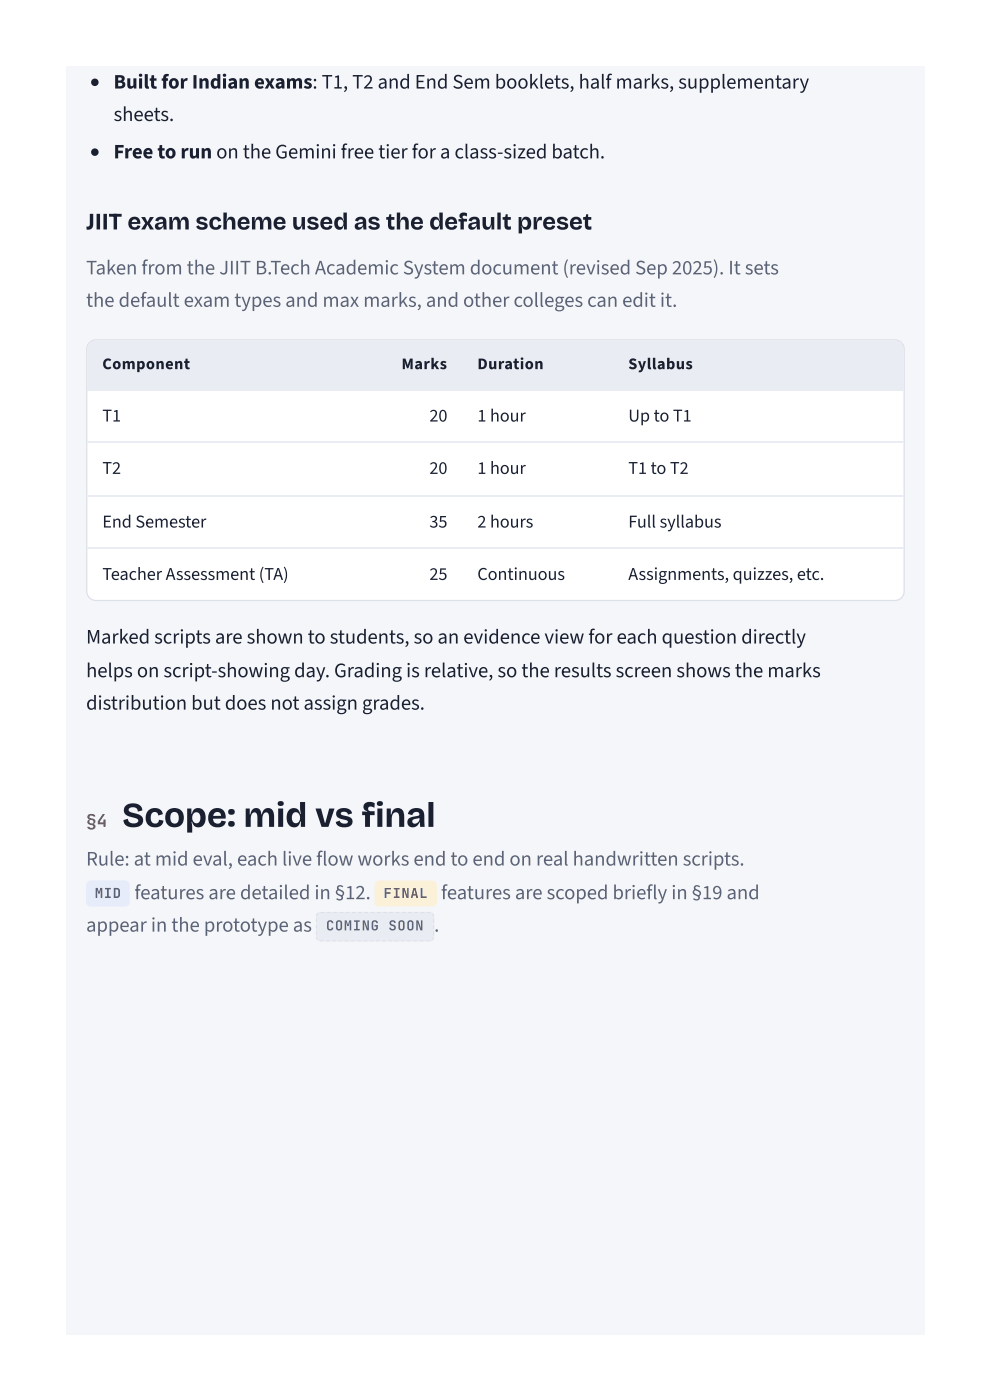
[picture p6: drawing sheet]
<svg xmlns="http://www.w3.org/2000/svg" width="210mm" height="297mm" viewBox="0 0 210 297" stroke-linecap="round" stroke-linejoin="round" font-family="sans-serif">
<defs><g id="words">
<text font-size="7.4" fill="#1a2030" x="25.9" y="175.4">Scope: mid vs final</text>
<text font-size="5" fill="#1a2030" x="18.3" y="48.7">JIIT exam scheme used as the default preset</text>
<g font-size="4.4" fill="#1a2030">
<text x="24.1" y="18.8">Built for Indian exams: T1, T2 and End Sem booklets, half marks, supplementary</text>
<text x="24.1" y="25.7">sheets.</text>
<text x="24.1" y="33.6">Free to run on the Gemini free tier for a class-sized batch.</text>
<text x="18.3" y="136.5">Marked scripts are shown to students, so an evidence view for each question directly</text>
<text x="18.3" y="143.7">helps on script-showing day. Grading is relative, so the results screen shows the marks</text>
<text x="18.3" y="150.5">distribution but does not assign grades.</text>
</g>
<g font-size="4.4" fill="#5a6377">
<text x="18.3" y="58.2">Taken from the JIIT B.Tech Academic System document (revised Sep 2025). It sets</text>
<text x="18.3" y="65.1">the default exam types and max marks, and other colleges can edit it.</text>
<text x="18.3" y="183.6">Rule: at mid eval, each live flow works end to end on real handwritten scripts.</text>
<text x="28.5" y="190.8">features are detailed in §12.</text>
<text x="93.5" y="190.8">features are scoped briefly in §19 and</text>
<text x="18.3" y="197.6">appear in the prototype as</text>
<text x="92" y="197.6">.</text>
</g>
<g font-size="3.8" fill="#1a2030">
<text x="21.7" y="89.4">T1</text>
<text x="91" y="89.4">20</text>
<text x="101.2" y="89.4">1 hour</text>
<text x="133.2" y="89.4">Up to T1</text>
<text x="21.7" y="100.5">T2</text>
<text x="91" y="100.5">20</text>
<text x="101.2" y="100.5">1 hour</text>
<text x="133.2" y="100.5">T1 to T2</text>
<text x="21.7" y="111.9">End Semester</text>
<text x="91" y="111.9">35</text>
<text x="101.2" y="111.9">2 hours</text>
<text x="133.2" y="111.9">Full syllabus</text>
<text x="21.7" y="123">Teacher Assessment (TA)</text>
<text x="91" y="123">25</text>
<text x="101.2" y="123">Continuous</text>
<text x="133.2" y="123">Assignments, quizzes, etc.</text>
</g>
<text font-size="3.7" fill="#b8352a" x="18.3" y="175.4">§4</text>
<g font-size="3.4" fill="#1a2030">
<text x="21.7" y="78.3">Component</text>
<text x="85.1" y="78.3">Marks</text>
<text x="101.2" y="78.3">Duration</text>
<text x="133.2" y="78.3">Syllabus</text>
</g>
<text font-size="2.9" fill="#2a4a9a" x="20.1" y="190.5">MID</text>
<text font-size="2.9" fill="#9a6700" x="81.3" y="190.5">FINAL</text>
<text font-size="2.9" fill="#5a6377" x="69.1" y="197.4">COMING SOON</text>
</g></defs>
<path d="M14 14h182.1v269.1h-182.1z" fill="#f5f6f9"/>
<path d="M19 72.7l.6-.5 .8-.1h169.3a1.98 1.98 0 0 1 2 2v51.3a1.98 1.98 0 0 1-2 2h-169.3a1.98 1.98 0 0 1-2-2v-51.3l.1-.8z" fill="#fff"/>
<path d="M19 72.7l.6-.5 .8-.1h169.3a1.98 1.98 0 0 1 2 2v51.3a1.98 1.98 0 0 1-2 2h-169.3a1.98 1.98 0 0 1-2-2v-51.3l.1-.8z" fill="none" stroke="#dce0e8" stroke-width=".26"/>
<g fill="#e9ecf2">
<path d="M18.5 72.2h58.8v10.6h-58.8z"/>
<path d="M77.3 72.2h20.9v10.6h-20.9z"/>
<path d="M98.2 72.2h31.7v10.6h-31.7z"/>
<path d="M129.9 72.2h61.7v10.6h-61.7z"/>
</g>
<path d="M18.5 82.7h173.1M18.5 93.8h173.1M18.5 105.2h173.1M18.5 116.3h173.1" fill="none" stroke="#e9ecf2" stroke-width=".26"/>
<g fill="#1a2030">
<circle cx="20.1" cy="17.5" r=".79"/>
<circle cx="20.1" cy="32.3" r=".79"/>
</g>
<path d="M18.6 187.1l.7-.3h7.2a1.06 1.06 0 0 1 1 1.1v3.4a1.06 1.06 0 0 1-1 1.1h-7.2a1.06 1.06 0 0 1-1-1.1v-3.4z" fill="#e6ecfa"/>
<path d="M79.7 187.1l.7-.3h11.1a1.06 1.06 0 0 1 1.1 1.1v3.4a1.06 1.06 0 0 1-1.1 1.1h-11.1a1.06 1.06 0 0 1-1-1.1v-3.4z" fill="#fbf1d9"/>
<path d="M66.9 193.4h25.2v6.4h-25.2z" fill="#e9ecf2"/>
<g fill="#dce0e8">
<path d="M69.3 193.4h.8v.3h-.8zM70.6 193.4h.8v.3h-.8zM72 193.4h.8v.3h-.8zM73.3 193.4h.8v.3h-.8zM74.6 193.4h.8v.3h-.8zM75.9 193.4h.8v.3h-.8zM77.3 193.4h.8v.3h-.8zM78.6 193.4h.8v.3h-.8zM79.9 193.4h.8v.3h-.8zM81.2 193.4h.8v.3h-.8zM82.5 193.4h.8v.3h-.8zM83.9 193.4h.8v.3h-.8zM85.2 193.4h.8v.3h-.8zM86.5 193.4h.8v.3h-.8zM87.8 193.4h.8v.3h-.8zM89.2 193.4h.8v.3h-.8zM90.5 193.4h.8l-.1 .3h-.7zM92 193.5l.1 .2v.4h-.3l-.2-.2zM91.8 194.1h.3zM91.8 194.1h.3zM91.8 194.1h.3zM91.4 194.1h.7zM90.3 194.1h.8zM89 194.1h.8zM87.6 194.1h.8zM86.3 194.1h.8zM85 194.1h.8zM83.7 194.1h.8zM82.4 194.1h.7zM81 194.1h.8zM79.7 194.1h.8zM78.4 194.1h.8zM77.1 194.1h.8zM75.7 194.1h.8zM74.4 194.1h.8zM73.1 194.1h.8zM71.8 194.1h.8zM70.4 194.1h.8zM69.1 194.1h.8zM67.8 194.1h.8zM66.9 194.1h.6zM66.9 194.1h.3zM66.9 194.1h.3zM66.9 194.1h.3zM67 193.6l.2-.2 .3 .4-.2 .3h-.4zM67.8 193.4h1v.3h-.9z"/>
<path d="M69.3 199h.8zM70.6 199h.8zM72 199h.8zM73.3 199h.8zM74.6 199h.8zM75.9 199h.8zM77.3 199h.8zM78.6 199h.8zM79.9 199h.8zM81.2 199h.8zM82.5 199h.8zM83.9 199h.8zM85.2 199h.8zM86.5 199h.8zM87.8 199h.8zM89.2 199h.8zM90.5 199h.8zM91.6 199h.5zM91.8 199h.3zM91.8 199h.3zM91.8 199h.3zM91.7 199.1l.4-.1a.57 .57 0 0 1-.4 .8l-.3-.5zM90.3 199.5h.8v.3h-.8zM89 199.5h.8v.3h-.8zM87.6 199.5h.8v.3h-.8zM86.3 199.5h.8v.3h-.8zM85 199.5h.8v.3h-.8zM83.7 199.5h.8v.3h-.8zM82.4 199.5h.7v.3h-.7zM81 199.5h.8v.3h-.8zM79.7 199.5h.8v.3h-.8zM78.4 199.5h.8v.3h-.8zM77.1 199.5h.8v.3h-.8zM75.7 199.5h.8v.3h-.8zM74.4 199.5h.8v.3h-.8zM73.1 199.5h.8v.3h-.8zM71.8 199.5h.8v.3h-.8zM70.4 199.5h.8v.3h-.8zM69.1 199.5h.8v.3h-.8zM67.9 199.5h.7v.3h-.8zM66.9 199h.4l.2 .3-.4 .4-.2-.2zM66.9 199h.3zM66.9 199h.3zM66.9 199h.3zM66.9 199h.6zM67.8 199h1z"/>
<path d="M91.4 193.4v.3zM91.4 193.4v.3zM91.4 193.4v.3zM91.4 193.4v.3zM91.4 193.4v.3zM91.4 193.4v.3zM91.4 193.4v.3zM91.4 193.4v.3zM91.4 193.4v.3zM91.4 193.4v.3zM91.4 193.4v.3zM91.4 193.4v.3zM91.4 193.4v.3zM91.4 193.4v.3zM91.4 193.4v.3zM91.4 193.4v.3zM91.4 193.4v.3zM92 193.5l.1 .2v.7h-.3l-.2-.5zM91.8 195h.3v.8h-.3zM91.8 196.3h.3v.8h-.3zM91.8 197.6h.3v.8h-.3zM91.8 198.9l.3 .1a.6 .6 0 0 1-.4 .8l-.3-.5zM91.4 199.5v.3zM91.4 199.5v.3zM91.4 199.5v.3zM91.4 199.5v.3zM91.4 199.5v.3zM91.4 199.5v.3zM91.4 199.5v.3zM91.4 199.5v.3zM91.4 199.5v.3zM91.4 199.5v.3zM91.4 199.5v.3zM91.4 199.5v.3zM91.4 199.5v.3zM91.4 199.5v.3zM91.4 199.5v.3zM91.4 199.5v.3zM91.4 199.5v.3zM91.4 199.5v.3zM91.4 198.8v.9zM91.4 197.5v.8zM91.4 196.2v.7zM91.4 194.8v.8zM91.4 193.4v1zM91.4 193.4v.3z"/>
<path d="M67.7 193.4v.3zM67.7 193.4v.3zM67.7 193.4v.3zM67.7 193.4v.3zM67.7 193.4v.3zM67.7 193.4v.3zM67.7 193.4v.3zM67.7 193.4v.3zM67.7 193.4v.3zM67.7 193.4v.3zM67.7 193.4v.3zM67.7 193.4v.3zM67.7 193.4v.3zM67.7 193.4v.3zM67.7 193.4v.3zM67.7 193.4v.3zM67.7 193.4v.3zM67.7 193.5v.9zM67.7 195v.8zM67.7 196.3v.8zM67.7 197.6v.8zM67.7 198.9v.9zM67.7 199.5v.3zM67.7 199.5v.3zM67.7 199.5v.3zM67.7 199.5v.3zM67.7 199.5v.3zM67.7 199.5v.3zM67.7 199.5v.3zM67.7 199.5v.3zM67.7 199.5v.3zM67.7 199.5v.3zM67.7 199.5v.3zM67.7 199.5v.3zM67.7 199.5v.3zM67.7 199.5v.3zM67.7 199.5v.3zM67.7 199.5v.3zM67.7 199.5v.3zM67.7 199.5v.3zM66.9 198.8h.3l.3 .5-.4 .4-.2-.2zM66.9 197.5h.3v.8h-.3zM66.9 196.2h.3v.7h-.3zM66.9 194.8h.3v.8h-.3zM67 193.6l.2-.2 .3 .4-.3 .6-.3-.1zM67.7 193.4v.3z"/>
</g>
<use href="#words"/>
</svg>
